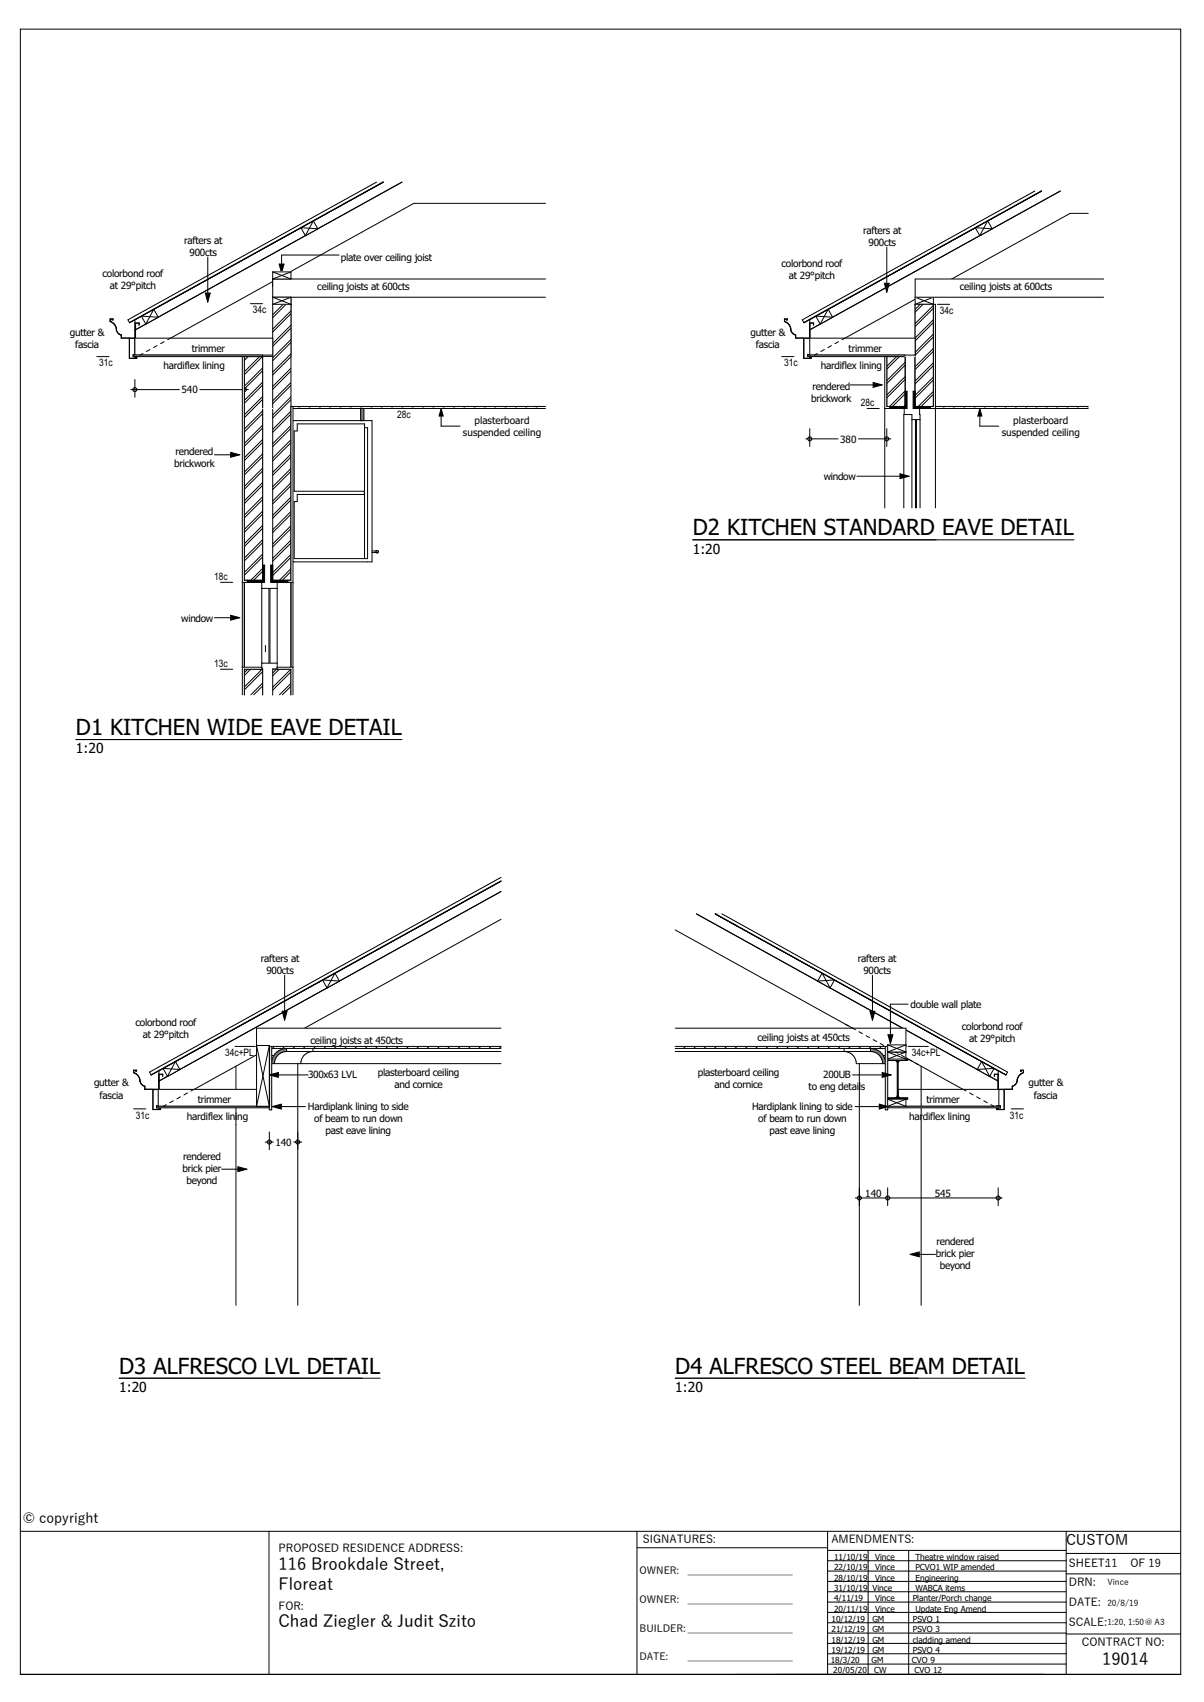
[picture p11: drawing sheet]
<svg xmlns="http://www.w3.org/2000/svg" width="297mm" height="420mm" viewBox="0 0 297 420" stroke-linecap="round" stroke-linejoin="round" font-family="sans-serif">
<defs><g id="words">
<g font-size="5.5">
<text x="170.9" y="132.1">D2 KITCHEN STANDARD EAVE DETAIL</text>
<text x="18.7" y="181.4">D1 KITCHEN WIDE EAVE DETAIL</text>
<text x="29.4" y="339">D3 ALFRESCO LVL DETAIL</text>
<text x="166.6" y="339">D4 ALFRESCO STEEL BEAM DETAIL</text>
</g>
<g font-size="4.1">
<text x="68.7" y="387.5">116 Brookdale Street,</text>
<text x="68.7" y="392.4">Floreat</text>
<text x="68.7" y="401.6">Chad Ziegler &amp; Judit Szito</text>
<text x="271.9" y="411">19014</text>
</g>
<text font-size="3.6" x="263" y="381.2">CUSTOM</text>
<g font-size="3.4">
<text x="170.9" y="136.6">1:20</text>
<text x="18.7" y="185.9">1:20</text>
<text x="29.4" y="343.5">1:20</text>
<text x="166.6" y="343.5">1:20</text>
<text x="5.6" y="375.8">© copyright</text>
</g>
<g font-size="2.7">
<text x="68.7" y="383">PROPOSED RESIDENCE ADDRESS:</text>
<text x="158.6" y="380.8">SIGNATURES:</text>
<text x="205.1" y="380.7">AMENDMENTS:</text>
<text x="263.7" y="386.8">SHEET:11</text>
<text x="278.9" y="386.8">OF 19</text>
<text x="263.7" y="391.3">DRN:</text>
<text x="68.7" y="397.2">FOR:</text>
<text x="263.7" y="401.2">SCALE:</text>
<text x="263.7" y="396.2">DATE:</text>
<text x="266.9" y="406.2">CONTRACT NO:</text>
</g>
<g font-size="2.5">
<text x="212.9" y="57.8">rafters at</text>
<text x="45.4" y="60.2">rafters at</text>
<text x="46.8" y="63.2">900cts</text>
<text x="84" y="64.4">plate over ceiling joist</text>
<text x="192.8" y="65.9">colorbond roof</text>
<text x="214.3" y="60.8">900cts</text>
<text x="25.3" y="68.3">colorbond roof</text>
<text x="27.1" y="71.3">at 29°pitch</text>
<text x="78.3" y="71.7">ceiling joists at 600cts</text>
<text x="194.6" y="68.9">at 29°pitch</text>
<text x="236.8" y="71.7">ceiling joists at 600cts</text>
<text x="62.3" y="77.3">34c</text>
<text x="231.8" y="77.5">34c</text>
<text x="17.2" y="82.9">gutter &amp;</text>
<text x="185.1" y="82.9">gutter &amp;</text>
<text x="18.5" y="85.8">fascia</text>
<text x="47.3" y="86.8">trimmer</text>
<text x="186.5" y="85.8">fascia</text>
<text x="209.3" y="86.8">trimmer</text>
<text x="24.5" y="90.4">31c</text>
<text x="40.3" y="90.9">hardiflex lining</text>
<text x="193.4" y="90.4">31c</text>
<text x="202.5" y="90.9">hardiflex lining</text>
<text x="44.7" y="97">540</text>
<text x="200.1" y="99.3">brickwork</text>
<text x="200.4" y="96.3">rendered</text>
<text x="212.3" y="100.2">28c</text>
<text x="98" y="103.2">28c</text>
<text x="114.2" y="107.6">suspended ceiling</text>
<text x="117.1" y="104.6">plasterboard</text>
<text x="247.1" y="107.6">suspended ceiling</text>
<text x="249.9" y="104.6">plasterboard</text>
<text x="43.3" y="112.2">rendered</text>
<text x="207.2" y="109.2">380</text>
<text x="43" y="115.2">brickwork</text>
<text x="203.2" y="118.5">window</text>
<text x="52.8" y="143.1">18c</text>
<text x="44.7" y="153.4">window</text>
<text x="52.8" y="164.5">13c</text>
<text x="64.4" y="237.5">rafters at</text>
<text x="211.6" y="237.5">rafters at</text>
<text x="65.7" y="240.4">900cts</text>
<text x="213" y="240.4">900cts</text>
<text x="224.6" y="248.6">double wall plate</text>
<text x="33.4" y="253.2">colorbond roof</text>
<text x="35.2" y="256.2">at 29°pitch</text>
<text x="76.6" y="257.7">ceiling joists at 450cts</text>
<text x="186.9" y="256.9">ceiling joists at 450cts</text>
<text x="237.3" y="254.1">colorbond roof</text>
<text x="239.1" y="257.1">at 29°pitch</text>
<text x="55.5" y="260.6">34c+PL</text>
<text x="224.9" y="260.6">34c+PL</text>
<text x="23.2" y="268.1">gutter &amp;</text>
<text x="76" y="266">300x63 LVL</text>
<text x="93.2" y="265.5">plasterboard ceiling</text>
<text x="97.3" y="268.4">and cornice</text>
<text x="172.1" y="265.5">plasterboard ceiling</text>
<text x="176.2" y="268.4">and cornice</text>
<text x="199.5" y="268.9">to eng details</text>
<text x="203.1" y="266">200UB</text>
<text x="253.7" y="268.1">gutter &amp;</text>
<text x="24.5" y="271.1">fascia</text>
<text x="48.8" y="272.2">trimmer</text>
<text x="76" y="273.9">Hardiplank lining to side</text>
<text x="185.5" y="273.9">Hardiplank lining to side</text>
<text x="228.5" y="272.2">trimmer</text>
<text x="255" y="271.1">fascia</text>
<text x="33.5" y="276">31c</text>
<text x="46.1" y="276.3">hardiflex lining</text>
<text x="77.5" y="276.9">of beam to run down</text>
<text x="80.3" y="279.9">past eave lining</text>
<text x="187.1" y="276.9">of beam to run down</text>
<text x="189.8" y="279.9">past eave lining</text>
<text x="224.2" y="276.3">hardiflex lining</text>
<text x="249.1" y="276">31c</text>
<text x="45.2" y="286.2">rendered</text>
<text x="67.9" y="282.7">140</text>
<text x="45" y="289.2">brick pier</text>
<text x="46" y="292.2">beyond</text>
<text x="213.4" y="295.3">140</text>
<text x="230.6" y="295.3">545</text>
<text x="230.9" y="310.2">brick pier</text>
<text x="231" y="307.2">rendered</text>
<text x="231.9" y="313.2">beyond</text>
<text x="157.8" y="388.3">OWNER:</text>
<text x="169.6" y="388.3">_____________________</text>
<text x="157.8" y="395.6">OWNER:</text>
<text x="169.6" y="395.6">_____________________</text>
<text x="157.8" y="402.6">BUILDER:_____________________</text>
<text x="157.8" y="409.7">DATE:</text>
<text x="169.6" y="409.7">_____________________</text>
</g>
<g font-size="2.1">
<text x="205.7" y="385">11/10/19</text>
<text x="205.7" y="387.5">22/10/19</text>
<text x="215.8" y="385">Vince</text>
<text x="215.8" y="387.5">Vince</text>
<text x="225.8" y="385">Theatre window raised</text>
<text x="225.8" y="387.5">PCVO1 WIP amended</text>
<text x="205.7" y="390.1">28/10/19</text>
<text x="205.7" y="392.6">31/10/19</text>
<text x="205.7" y="395.2">4/11/19</text>
<text x="215.2" y="392.6">Vince</text>
<text x="215.8" y="390.1">Vince</text>
<text x="215.8" y="395.2">Vince</text>
<text x="225.1" y="395.2">Planter/Porch change</text>
<text x="225.8" y="390.1">Engineering</text>
<text x="225.8" y="392.6">WABCA items</text>
<text x="273.2" y="391.2">Vince</text>
<text x="205.1" y="400.3">10/12/19</text>
<text x="205.7" y="397.7">20/11/19</text>
<text x="215.2" y="400.3">GM</text>
<text x="215.8" y="397.7">Vince</text>
<text x="225.1" y="400.3">PSVO 1</text>
<text x="225.8" y="397.7">Update Eng Amend</text>
<text x="273.2" y="396.3">20/8/19</text>
<text x="273.2" y="401">1:20, 1:50@ A3</text>
<text x="205.1" y="402.8">21/12/19</text>
<text x="205.1" y="405.4">18/12/19</text>
<text x="205.1" y="408">19/12/19</text>
<text x="215.2" y="402.8">GM</text>
<text x="215.2" y="405.4">GM</text>
<text x="215.2" y="408">GM</text>
<text x="225.1" y="402.8">PSVO 3</text>
<text x="225.1" y="405.4">cladding amend</text>
<text x="225.1" y="408">PSVO 4</text>
<text x="204.9" y="410.4">18/3/20</text>
<text x="205.6" y="412.9">20/05/20</text>
<text x="215" y="410.4">GM</text>
<text x="215.7" y="412.9">CW</text>
<text x="225" y="410.4">CVO 9</text>
<text x="225.6" y="412.9">CVO 12</text>
</g>
</g></defs>
<g fill="none" stroke="#000" stroke-width=".25">
<path d="M5 7.2h286.3v406h-286.3zM5 377.9h286.3M66.4 377.9v35.3M157.1 377.9v35.3M204.1 377.9v35.3M263 377.9v35.3M157.1 381.9h47M204.1 397.9h58.9M204.1 395.3h58.9M204.1 392.8h58.9M204.1 390.2h58.9M204.1 387.7h58.9"/>
<path d="M204.1 385.1h58.9M204.1 382.6h58.9M214.1 382.6v30.6M224.1 382.6v30.6M263 383.3h28.3M263 388.4h28.3M204.1 408.1h58.9M204.1 405.5h58.9M204.1 403h58.9M204.1 400.4h58.9M204.1 410.6h58.9M263 403.2h28.3"/>
</g>
<!-- layer: D1  WALLS-(external) -->
<g fill="#000">
<path d="M218.7 87.9h4.5v12.9h-4.5z" fill-rule="evenodd"/>
<path d="M225.7 87.9h4.5v12.9h-4.5z" fill-rule="evenodd"/>
</g>
<!-- layer: J1  ROOF-(cover) -->
<g fill="none" stroke="#fff" stroke-width=".25">
<path d="M250.9 59.9l-18.1 3.2M253.3 58.6l-18.1 3.2M255.8 57.2l-18.2 3.2M258.2 55.9l-18.2 3.2M260.6 54.5l-18.2 3.2M263 53.2l-18.1 3.2M266.3 47.1l-6.9 1.2M268.4 52.2l-2.3 .5M268.4 51.3l-21.1 3.8M268.4 50.4l-18.7 3.3M268.4 49.5l-16.3 2.9M268.4 48.6l-13.9 2.4"/>
<path d="M268.4 47.7l-11.4 2M214.7 80l-15 2.6M217.1 78.7l-17.4 3M219.5 77.3l-18.2 3.2M221.9 76l-18.1 3.2M224.3 74.6l-18.1 3.2M226.7 73.3l-18.1 3.2M229.2 72l-18.2 3.2M231.6 70.6l-18.2 3.2M234 69.3l-18.1 3.2M236.4 67.9l-18.1 3.2M238.8 66.6l-18.1 3.2"/>
<path d="M241.3 65.3l-18.2 3.2M243.7 63.9l-18.2 3.2M246.1 62.6l-18.2 3.2M248.5 61.2l-18.1 3.2M200.2 88l-.5 .1M202.6 86.7l-2.9 .5M205 85.4l-5.3 .9M207.4 84l-7.7 1.4M209.8 82.7l-10.1 1.8M212.2 81.3l-12.5 2.2"/>
</g>
<path d="M199.7 77.9l55.6-30.8h1.6l-57.2 31.7z" fill-rule="evenodd" fill="#000"/>
<path d="M199.7 79.7h1v.5l-.1-.5h-.8v3.8h-1.5v4.9h1.7v-.4h-.8v-.5h.9h-.9v.4h.9v.5h-1.9v-5h1.5z" fill-rule="evenodd" fill="#fff"/>
<path d="M198.3 85.4h-.1" fill="none" stroke="#000" stroke-width=".25"/>
<path d="M193.5 78.7h.7v.2h-.2l.2-.2h-.7v.6a2.62 2.62 0 0 1 1.7 2.5l.5 .6 .6 .3v.7h3.4v-3.7v3.7h-3.5v-.7a1.7 1.7 0 0 1-1.2-1.8l-.6-1-.9-.5z" fill-rule="evenodd" fill="#fff"/>
<path d="M194.5 80h.1" fill="none" stroke="#000" stroke-width=".25"/>
<path d="M199.2 87.6h.5v.3h-.5z" fill-rule="evenodd" fill="#fff"/>
<!-- layer: E1 CABINET-(benchtop) -->
<g fill="none" stroke="#808080" stroke-width=".25">
<path d="M230.5 100.3l-.3 .2M233 100.3l-.5 .5M235.6 100.3l-.5 .5M238.1 100.3l-.5 .5M240.7 100.3l-.5 .5M243.2 100.3l-.5 .5M245.8 100.3l-.5 .5M248.3 100.3l-.5 .5M250.9 100.3l-.5 .5M253.4 100.3l-.5 .5M255.9 100.3l-.5 .5M258.5 100.3l-.5 .5"/>
<path d="M261 100.3l-.5 .5M263.6 100.3l-.5 .5M266.1 100.3l-.5 .5M268.4 100.5l-.2 .3"/>
</g>
<!-- layer: D2  WALLS-(internal) -->
<path d="M225.7 75.1h4.5v12.8h-4.5z" fill-rule="evenodd" fill="#000"/>
<!-- layer: D1  WALLS-(external) -->
<g fill="#fff">
<path d="M224.9 102.3h2v1.2h-2z" fill-rule="evenodd"/>
<path d="M225.8 103.5h.3v21.8h-.3z" fill-rule="evenodd"/>
<path d="M223 100.8h3.8v1.5h-3.8z" fill-rule="evenodd"/>
</g>
<path d="M223.2 87.9v12.9h-4.5v-12.9h7v12.9h4.5v-12.9M223 100.8v1.5M224.9 103.5h.9v21.8M226.8 100.8l.1 24.5M226.9 103.5h-.8v21.8M222.9 125.3v-23h2v23" fill="none" stroke="#000" stroke-width=".25"/>
<!-- layer: J1  ROOF-(cover) -->
<path d="M256.9 47.1l-57.2 31.7M261.6 47.1l-61.9 34.3M268.4 52.7h-4.4l-64.3 35.6v-10.4" fill="none" stroke="#000" stroke-width=".25"/>
<path d="M193.5 78.7h.7l-.2 .2h.2v-.2h-.7v.7a2.59 2.59 0 0 1 1.7 2.4l.8 .8M193.5 79.3a2.28 2.28 0 0 1 1.6 2.2M200.6 79.7h-.8v3.8h-1.5v4.9h1.7v-.4h-.8v-.5l1 .1M195.4 82l.6 .6M196 82.6l.2 .1M196.2 82.7v.7h2v5h1.9v-.5h-.4v-.3M196.2 82.7h.1M200.6 80.2h.1M200.7 80.2v-.5h-1v3.7h-3.4v-.7l-.3-.1" fill="none" stroke="#000" stroke-width=".25"/>
<!-- layer: E1 CABINET-(benchtop) -->
<path d="M268.4 100.3h-38.2v.5h38.2" fill="none" stroke="#000" stroke-width=".25"/>
<!-- layer: D2  WALLS-(internal) -->
<path d="M225.7 87.9v-12.8h4.5v12.8" fill="none" stroke="#000" stroke-width=".25"/>
<!-- layer: K1  TEXT-(notes) -->
<path d="M213.9 100.8h3" fill="none" stroke="#000" stroke-width=".25"/>
<path d="M225.7 73.3h4.5v1.8h-4.5z" fill-rule="evenodd" fill="#fff"/>
<path d="M225.7 73.3v1.8M225.7 75.1h4.5M225.7 73.3h4.5M225.7 73.3l4.5 1.8M230.2 73.3v1.8M230.2 73.3l-4.5 1.8" fill="none" stroke="#000" stroke-width=".25"/>
<path d="M201.2 78l3.1-1.7 1.1 2-3.1 1.7z" fill-rule="evenodd" fill="#fff"/>
<path d="M201.2 78l1.1 2M201.2 78l4.2 .3M204.3 76.3l1.1 2M204.3 76.3l-3.1 1.7M204.3 76.3l-2 3.7M205.4 78.3l-3.1 1.7" fill="none" stroke="#000" stroke-width=".25"/>
<path d="M240.6 56.2l3.1-1.7 1 2-3 1.7z" fill-rule="evenodd" fill="#fff"/>
<path d="M240.6 56.2l1.1 2M240.6 56.2l4.1 .3M243.7 54.5l1 2M243.7 54.5l-3.1 1.7M243.7 54.5l-2 3.7M244.7 56.5l-3 1.7M231.2 75.1h3M192.9 88h3" fill="none" stroke="#000" stroke-width=".25"/>
<path d="M225.7 68.8h46.5v4.5h-46.5z" fill-rule="evenodd" fill="#fff"/>
<path d="M272.2 68.8h-46.5v4.5h46.5" fill="none" stroke="#000" stroke-width=".25"/>
<path d="M218.7 88h4.5v12.8h-4.5z" fill-rule="evenodd" fill="#fff"/>
<path d="M218.7 88h4.5v12.8h-4.5zM221.2 88l-2.5 2.4M221.9 88l-3.2 3.1M223.2 97.2l-3.5 3.6M223.2 93.7l-4.5 4.5M223.2 90.1l-4.5 4.5M223.2 96.5l-4.2 4.3M223.2 93l-4.5 4.5M223.2 89.4l-4.5 4.5M223.2 100.7v.1M223.2 100l-.7 .8" fill="none" stroke="#000" stroke-width=".25"/>
<path d="M225.7 75.1h4.5v25.7h-4.5z" fill-rule="evenodd" fill="#fff"/>
<g fill="none" stroke="#000" stroke-width=".25">
<path d="M225.7 75.1h4.5v25.7h-4.5zM227 75.1l-1.3 1.2M227.7 75.1l-2 1.9M230.2 79.6l-4.5 4.5M230.2 76.1l-4.5 4.5M230.2 78.9l-4.5 4.5M230.2 75.4l-4.5 4.5M230.2 97.3l-3.5 3.5M230.2 93.7l-4.5 4.5M230.2 90.2l-4.5 4.5M230.2 86.7l-4.5 4.5M230.2 83.1l-4.5 4.5"/>
<path d="M230.2 96.6l-4.2 4.2M230.2 93l-4.5 4.5M230.2 89.5l-4.5 4.5M230.2 86l-4.5 4.5M230.2 82.4l-4.5 4.5M230.2 100.1l-.6 .7"/>
</g>
<path d="M199.7 83.4h26v4.2h-26z" fill-rule="evenodd" fill="#fff"/>
<path d="M199.7 87.6h26v-4.2h-26v4.6h23.5v-.4" fill="none" stroke="#000" stroke-width=".25"/>
<path d="M199.7 87.8h23.5" fill="none" stroke="#e2e2e2" stroke-width=".38"/>
<path d="M197.9 78.9l57.4-31.8h1.6l-58.6 32.5z" fill-rule="evenodd" fill="#fff"/>
<g fill="none" stroke="#000" stroke-width=".25">
<path d="M255.3 47.1l-57.4 31.8 .4 .7 58.6-32.5M218.2 69.9h1.2l-.6 2.2zM218.8 61v8.9M201.6 87.2l-.7 .4M203.4 86.3l-.9 .4M205.1 85.3l-.9 .5M206.9 84.3l-.9 .5M208.4 83.4l-.7 .4M209.8 95h5.6M215.4 94.4l2.2 .6-2.2 .6zM211.4 117.5h10.6M218.2 100.8v24.5"/>
<path d="M222 116.9l2.2 .6-2.2 .6zM230.7 100.8v24.5M241.7 102.7v2.5h4.7M241.7 100.8l.5 1.9h-1z"/>
</g>
<path d="M256.9 47.1l-58.6 32.5" fill="none" stroke="#000" stroke-width=".3"/>
<path d="M223.2 87.9h2.5M223.2 100.8h2.5" fill="none" stroke="#fff" stroke-width=".25"/>
<path d="M218.2 69.9h1.2l-.6 2.2zM215.4 94.4l2.2 .6-2.2 .6zM222 116.9l2.2 .6-2.2 .6zM241.7 100.8l.5 1.9h-1z" fill="#000"/>
<path d="M218.2 88h.5v12.3h.8v.5h-1.3z" fill-rule="evenodd" fill="#fff"/>
<path d="M218.2 88h.5v12.3h4.5v-3.8h.5v4.3h-5.5zM225.2 96.5h.5v3.8h3.8v.5h-4.3zM219.5 100.3v.5" fill="none" stroke="#000" stroke-width=".25"/>
<g fill="#000">
<path d="M223.2 96.5h.5v4.3h-4.2v-.5h3.7z" fill-rule="evenodd"/>
<path d="M225.2 96.5h.5v3.8h3.8v.5h-4.3z" fill-rule="evenodd"/>
</g>
<path d="M230.2 75.1h.5v25.7h-1.2v-.5h.7z" fill-rule="evenodd" fill="#fff"/>
<g fill="none" stroke="#000" stroke-width=".25">
<path d="M230.2 75.1h.5v25.7h-1.2v-.5h.7zM198.7 108.3h8M199.7 105.8v4.4M211.8 108.3h7.9M218.7 105.8v4.4"/>
<circle cx="199.7" cy="108.3" r=".5"/>
<circle cx="218.7" cy="108.3" r=".5"/>
</g>
<!-- layer: J1  ROOF-(cover) -->
<g fill="none" stroke="#fff" stroke-width=".25">
<path d="M102 238.8l-18.2 3.2M104.4 237.5l-18.1 3.2M106.8 236.2l-18.1 3.2M109.2 234.8l-18.1 3.2M111.7 233.5l-18.2 3.2M114.1 232.1l-18.2 3.2M116.5 230.8l-18.2 3.2M118.9 229.5l-18.1 3.2M121.3 228.1l-18.1 3.2M123.6 226.8l-18 3.2M123.6 225.9l-15.6 2.7M123.6 225l-13.2 2.3"/>
<path d="M123.6 224.1l-10.7 1.9M123.6 223.1l-8.3 1.5M123.6 222.2l-5.9 1.1M123.6 221.3l-3.5 .6M123.6 220.4l-1.1 .2M65.7 258.9l-18.1 3.2M68.1 257.6l-18.1 3.2M70.6 256.3l-18.2 3.2M73 254.9l-18.2 3.2M75.4 253.6l-18.2 3.2M77.8 252.2l-18.1 3.2M80.2 250.9l-18.1 3.2"/>
<path d="M82.6 249.6l-18.1 3.2M85.1 248.2l-18.2 3.2M87.5 246.9l-18.2 3.2M89.9 245.5l-18.1 3.2M92.3 244.2l-18.1 3.2M94.7 242.9l-18.1 3.2M97.2 241.5l-18.2 3.2M99.6 240.2l-18.2 3.2M41.5 272.3l-2.3 .5M44 271l-4.8 .8M46.4 269.7l-7.2 1.2M48.8 268.3l-9.6 1.7"/>
<path d="M51.2 267l-12 2.1M53.6 265.6l-14.4 2.6M56.1 264.3l-16.9 3M58.5 263l-18.2 3.2M60.9 261.6l-18.2 3.2M63.3 260.3l-18.1 3.2"/>
</g>
<path d="M39.2 263.3l84.4-46.8v.9l-84.4 46.8z" fill-rule="evenodd" fill="#000"/>
<path d="M39.2 265.1h1v.5l-.1-.5h-.8v3.8h-1.5v4.9h1.7v-.4h-.8v-.5h.9h-.9v.4h.9v.5h-1.9v-5h1.5z" fill-rule="evenodd" fill="#fff"/>
<path d="M39.3 266.4l-.1 .1M40.2 265.5l-.1 .1" fill="none" stroke="#000" stroke-width=".25"/>
<path d="M33 264.1h.7v.2h-.2l.2-.2h-.7v.6a2.62 2.62 0 0 1 1.7 2.5l.5 .6 .6 .2v.8h3.4v-3.7v3.7h-3.5v-.7a1.7 1.7 0 0 1-1.3-1.8l-.5-1-.9-.6z" fill-rule="evenodd" fill="#fff"/>
<path d="M36.9 268.8h-.1M39.2 266.5h.1" fill="none" stroke="#000" stroke-width=".25"/>
<path d="M38.7 273h.5v.3h-.5z" fill-rule="evenodd" fill="#fff"/>
<g fill="none" stroke="#000" stroke-width=".25">
<path d="M67.7 258.2l-.5 .5M70.2 258.2l-.5 .5M72.8 258.2l-.5 .5M75.3 258.2l-.5 .5M77.9 258.2l-.5 .5M80.4 258.2l-.5 .5M82.9 258.2l-.5 .5M85.5 258.2l-.5 .5M88 258.2l-.5 .5M90.6 258.2l-.5 .5M93.1 258.2l-.5 .5M95.7 258.2l-.5 .5"/>
<path d="M98.2 258.2l-.5 .5M100.8 258.2l-.5 .5M103.3 258.2l-.5 .5M105.9 258.2l-.5 .5M108.4 258.2l-.5 .5M110.9 258.2l-.5 .5M113.5 258.2l-.5 .5M116 258.2l-.5 .5M118.6 258.2l-.5 .5M121.1 258.2l-.5 .5M123.6 258.3l-.4 .4"/>
</g>
<path d="M67.8 260.1a3.7 3.7 0 0 1 2.9-1.4v.8a3 3 0 0 0-3 3h-.7a3.8 3.8 0 0 1 .8-2.4z" fill-rule="evenodd" fill="#7f7f7f"/>
<!-- layer: I1  BEAMS -->
<g fill="none" stroke="#000" stroke-width=".25">
<path d="M63.3 258h3.1v15h-3.1zM65.9 258l-2.6 .5M66.4 259.7l-3.1 .6M66.4 258.8l-3.1 .6M66.4 272.5l-2.7 .5M66.4 271.6l-3.1 .6M66.4 270.7l-3.1 .5M66.4 269.8l-3.1 .5M66.4 268.9l-3.1 .5M66.4 267.9l-3.1 .6M66.4 267l-3.1 .6M66.4 266.1l-3.1 .6"/>
<path d="M66.4 265.2l-3.1 .6M66.4 264.3l-3.1 .5M66.4 263.4l-3.1 .5M66.4 262.5l-3.1 .5M66.4 261.6l-3.1 .5M66.4 260.6l-3.1 .6"/>
</g>
<!-- layer: D1  WALLS-(external) -->
<path d="M58.2 263.1v59M62.9 260.5h.4M66.4 260.5h1.1M73.5 262.5v59.6" fill="none" stroke="#000" stroke-width=".25"/>
<!-- layer: J1  ROOF-(cover) -->
<path d="M123.6 217.4l-84.4 46.8M123.6 226.9l-84.4 46.7v-10.3M123.6 220l-84.4 46.8" fill="none" stroke="#000" stroke-width=".25"/>
<path d="M33.7 264.1h-.7v.6l.9 .6 .5 .6M33.7 264.3h-.2h.2v-.2h-.7v.6l.9 .6 .4 .6M34.4 265.9l.1 .4M34.4 266.3l.1 .2M34.5 266.3l.3 1.1M34.5 266.6l.3 .8M34.8 267.4l.9 .7M34.8 267.4l1 .6v.8h3.4v-3.7h1v.5l-.1-.5h-.8v3.8h-1.5v4.9h1.7M35.7 268.1v.7h2v5h1.9v-.5h-.4v-.3M35.7 268.1h.1M39.7 273l-1-.1v.5h.8" fill="none" stroke="#000" stroke-width=".25"/>
<path d="M70.7 259.5v-.8a3.7 3.7 0 0 0-3.7 3.8h56.6M70.7 259.5h52.9M70.7 259.5a3 3 0 0 0-3 3M77.2 258.7v.8a3 3 0 0 0-3 3M123.6 258.2h-56.6v.5h56.6" fill="none" stroke="#000" stroke-width=".25"/>
<!-- layer: K1  TEXT-(notes) -->
<path d="M40.2 263.6l3.1-1.7 1.1 2-3.1 1.7z" fill-rule="evenodd" fill="#fff"/>
<path d="M40.2 263.6l1.1 2M40.2 263.6l4.2 .3M43.3 261.9l1.1 2M43.3 261.9l-3.1 1.7M43.3 261.9l-2 3.7M44.4 263.9l-3.1 1.7" fill="none" stroke="#000" stroke-width=".25"/>
<path d="M79.6 241.8l3-1.7 1.1 2-3 1.7z" fill-rule="evenodd" fill="#fff"/>
<path d="M58 258.2h5M79.6 241.8l1.1 2M79.6 241.8l4.1 .3M82.6 240.1l1.1 2M82.6 240.1l-3 1.7M82.6 240.1l-1.9 3.7M83.7 242.1l-3 1.7M33 273.6h3" fill="none" stroke="#000" stroke-width=".25"/>
<path d="M36.9 264.6l86.7-48.1v.9l-86.3 47.9z" fill-rule="evenodd" fill="#fff"/>
<path d="M123.6 216.5l-86.7 48.1 .4 .7 86.3-47.9" fill="none" stroke="#000" stroke-width=".25"/>
<path d="M39 268.8h26.3v4.2h-26.3z" fill-rule="evenodd" fill="#fff"/>
<path d="M38.7 273h27.7v.4h-27.7zM39 273v-4.2h26.3v4.2" fill="none" stroke="#000" stroke-width=".25"/>
<path d="M38.7 273.2h27.7" fill="none" stroke="#e2e2e2" stroke-width=".38"/>
<path d="M66.4 258h.6v15.9h-.6z" fill-rule="evenodd" fill="#e2e2e2"/>
<path d="M66.4 258h.6v15.9h-.6z" fill="none" stroke="#000" stroke-width=".25"/>
<path d="M63.3 253.7h60.3v4.5h-60.3z" fill-rule="evenodd" fill="#fff"/>
<g fill="none" stroke="#000" stroke-width=".25">
<path d="M69.6 249.5h1.2l-.6 2.3zM70.2 240.7v8.8M123.6 253.7h-60.3v4.5h60.3M41 272.6l-.7 .4M42.8 271.6l-.9 .5M44.5 270.7l-.9 .5M46.3 269.7l-.9 .5M47.8 268.8l-.7 .4M66.4 265.3l2.3-.6v1.2zM66.4 279.3v4.4M67.2 273.1l2.2-.6v1.2zM68.7 265.3h7.3"/>
<path d="M69.4 273.1h5.9M73.5 279.3v4.4M54.7 288.5h4M58.7 287.9l2.2 .6-2.2 .6zM65.4 281.8h2M72.5 281.8h2"/>
<circle cx="66.4" cy="281.8" r=".5"/>
<circle cx="73.5" cy="281.8" r=".5"/>
</g>
<path d="M123.6 217.4l-86.3 47.9" fill="none" stroke="#000" stroke-width=".3"/>
<path d="M69.6 249.5h1.2l-.6 2.3zM66.4 265.3l2.3-.6v1.2zM67.2 273.1l2.2-.6v1.2zM58.7 287.9l2.2 .6-2.2 .6z" fill="#000"/>
<path d="M63.3 258h3.1v15h-3.1z" fill-rule="evenodd" fill="#fff"/>
<path d="M63.3 258v15M63.3 258h3.1M63.3 258l3.1 15M66.4 258v15M66.4 258l-3.1 15M63.3 273h3.1" fill="none" stroke="#000" stroke-width=".25"/>
<!-- layer: J1  ROOF-(cover) -->
<g fill="none" stroke="#fff" stroke-width=".25">
<path d="M167.2 225.5l-.6 .1M172 225.6l-5.4 1M173.2 226.3l-6.6 1.2M174.5 227l-7.9 1.4M175.7 227.7l-9.1 1.6M177 228.4l-9.4 1.6M178.2 229.1l-9.4 1.6M179.5 229.8l-9.4 1.6M180.7 230.5l-9.4 1.6M182 231.2l-9.4 1.6M183.2 231.8l-9.4 1.7M184.5 232.5l-9.4 1.7"/>
<path d="M185.7 233.2l-9.4 1.7M187 233.9l-9.4 1.7M188.2 234.6l-9.4 1.7M189.5 235.3l-9.4 1.7M190.7 236l-9.4 1.7M192 236.7l-9.4 1.7M193.2 237.4l-9.4 1.6M194.5 238.1l-9.4 1.6M195.7 238.8l-9.4 1.6M197 239.5l-9.4 1.6M198.2 240.2l-9.4 1.6M199.5 240.9l-9.4 1.6"/>
<path d="M200.7 241.6l-9.4 1.6M202 242.2l-9.4 1.7M203.2 242.9l-9.4 1.7M204.5 243.6l-9.4 1.7M205.7 244.3l-9.4 1.7M207 245l-9.4 1.7M208.2 245.7l-9.4 1.7M209.5 246.4l-9.4 1.7M210.7 247.1l-9.4 1.7M212 247.8l-9.4 1.6M213.2 248.5l-9.4 1.6M214.5 249.2l-9.4 1.6"/>
<path d="M215.7 249.9l-9.4 1.6M217 250.6l-9.4 1.6M218.2 251.3l-9.4 1.6M219.5 252l-9.4 1.6M220.7 252.6l-9.4 1.7M222 253.3l-9.4 1.7M223.2 254l-9.4 1.7M224.5 254.7l-9.4 1.7M225.7 255.4l-9.4 1.7M227 256.1l-9.4 1.7M228.2 256.8l-9.4 1.7M229.5 257.5l-9.4 1.7"/>
<path d="M230.7 258.2l-9.3 1.6M232 258.9l-9.4 1.6M233.2 259.6l-9.3 1.6M234.5 260.3l-9.4 1.6M235.7 261l-9.3 1.6M237 261.7l-9.4 1.6M238.2 262.4l-9.3 1.6M239.5 263l-9.4 1.7M240.7 263.7l-9.3 1.7M242 264.4l-9.4 1.7M243.2 265.1l-9.3 1.7M244.5 265.8l-9.4 1.7"/>
<path d="M245.7 266.5l-9.3 1.7M246.2 272.8l-1.1 .2M246.2 271.9l-2.3 .4M246.2 271l-3.6 .6M246.2 270.1l-4.8 .8M246.2 269.2l-6.1 1M246.2 268.3l-7.3 1.3M246.2 267.3l-8.6 1.6"/>
</g>
<path d="M176.4 225.5h1.7l68.1 37.8v.9z" fill-rule="evenodd" fill="#000"/>
<path d="M166.6 229.5l79.6 44.1v-10.3M171.8 225.5l74.4 41.3M176.4 225.5l69.8 38.7" fill="none" stroke="#000" stroke-width=".25"/>
<!-- layer: K1  TEXT-(notes) -->
<path d="M221.6 268.8h24.8v4.2h-24.8z" fill-rule="evenodd" fill="#fff"/>
<path d="M221.6 268.8h24.8v4.2h-24.8z" fill="none" stroke="#000" stroke-width=".25"/>
<path d="M245.3 265.1h.9v3.7h1.5v5h-1.8v-.5h.8v-.4h-.8h.9v.5h-.9v.4h1.8v-4.9h-1.5v-3.8h-.9v.5z" fill-rule="evenodd" fill="#fff"/>
<path d="M246.2 267.5h.1" fill="none" stroke="#000" stroke-width=".25"/>
<path d="M246.2 265.1l.1 3.7h3.4v-.8a1.65 1.65 0 0 0 1.2-1.7l.6-1 .9-.6v-.6h-.6l.2 .2h-.3v-.2h.8v.6a2.58 2.58 0 0 0-1.7 2.5l-.5 .6-.6 .3v.7h-3.5z" fill-rule="evenodd" fill="#fff"/>
<path d="M246.3 267.4l-.1 .1" fill="none" stroke="#000" stroke-width=".25"/>
<g fill="none" stroke="#000" stroke-width=".25">
<path d="M169.1 258.2l-.5 .5M171.6 258.2l-.5 .5M174.2 258.2l-.5 .5M176.7 258.2l-.5 .5M179.3 258.2l-.5 .5M181.8 258.2l-.5 .5M184.3 258.2l-.5 .5M186.9 258.2l-.5 .5M189.4 258.2l-.5 .5M192 258.2l-.5 .5M194.5 258.2l-.5 .5M197.1 258.2l-.5 .5"/>
<path d="M199.6 258.2l-.5 .5M202.2 258.2l-.5 .5M204.7 258.2l-.5 .5M207.3 258.2l-.5 .5M209.8 258.2l-.5 .5M212.3 258.2l-.5 .5M214.9 258.2l-.5 .5M217.4 258.2l-.5 .5"/>
</g>
<path d="M214.7 258.7a3.7 3.7 0 0 1 3.8 3.8h-.8a3 3 0 0 0-3-3z" fill-rule="evenodd" fill="#7f7f7f"/>
<!-- layer: I1  BEAMS -->
<path d="M219 261.3h4.9v.4h-1.8l-.4 .2-.1 .3v8.1l.1 .4 .4 .2h1.8v.3h-4.9v-.3h1.8l.4-.2 .1-.4v-8.1l-.1-.3-.4-.2h-1.8z" fill-rule="evenodd" fill="#000"/>
<!-- layer: D1  WALLS-(external) -->
<path d="M212 262.5v59.6M217.9 260.5h4.6M227.2 263.1v59" fill="none" stroke="#000" stroke-width=".25"/>
<path d="M249.7 268v.8h-2v5h-1.8v-.5h.8v-.4h-.8h.9v.5h-.9v.4h1.8v-4.9h-1.5v-3.8h-.9v.5v-.5h1v3.7h3.4M250 268l-.3 .1M250.9 266.9l-.3 .5-.6 .5M250.9 266.9l-.4 .7-.5 .4M251.7 264.1h.8v.6l-.4 .1 .3-.1v-.6h-.6l.2 .2h-.3zM252.1 264.8a2.31 2.31 0 0 0-1.2 2.1M252.2 264.8a2.27 2.27 0 0 0-1.3 2.1" fill="none" stroke="#000" stroke-width=".25"/>
<path d="M166.6 258.2h51.9v.5h-51.9M166.6 259.5h48.1M208.2 258.7v.8a3 3 0 0 1 3 3h7.3a3.7 3.7 0 0 0-3.8-3.8v.8M214.7 259.5a3 3 0 0 1 3 3" fill="none" stroke="#000" stroke-width=".25"/>
<!-- layer: I1  BEAMS -->
<path d="M219 261.3h4.9v.4h-1.8l-.4 .2-.1 .3v8.1l.1 .4 .4 .2h1.8v.3h-4.9v-.3h1.8l.4-.2 .1-.4v-8.1l-.1-.3-.4-.2h-1.8z" fill="none" stroke="#000" stroke-width=".25"/>
<!-- layer: K1  TEXT-(notes) -->
<path d="M242.2 261.9l3 1.7-1.1 2-3-1.7z" fill-rule="evenodd" fill="#fff"/>
<path d="M241.1 263.9l3 1.7M242.2 261.9l-1.1 2M242.2 261.9l3 1.7M242.2 261.9l1.9 3.7M245.2 263.6l-1.1 2M245.2 263.6l-4.1 .3" fill="none" stroke="#000" stroke-width=".25"/>
<path d="M202.8 240.1l3.1 1.7-1.1 2-3.1-1.7z" fill-rule="evenodd" fill="#fff"/>
<path d="M201.7 242.1l3.1 1.7M202.8 240.1l-1.1 2M202.8 240.1l3.1 1.7M202.8 240.1l2 3.7M205.9 241.8l-1.1 2M205.9 241.8l-4.2 .3M224 258.2h5M249.5 273.6h3" fill="none" stroke="#000" stroke-width=".25"/>
<path d="M219 259.6h4.5v1.7h-4.5z" fill-rule="evenodd" fill="#fff"/>
<path d="M219 259.6v1.7M219 259.6h4.5M219 259.6l4.5 1.7M223.5 259.6v1.7M223.5 259.6l-4.5 1.7M219 261.3h4.5" fill="none" stroke="#000" stroke-width=".25"/>
<path d="M176.4 225.5h1.7l70.4 39.1-.4 .7z" fill-rule="evenodd" fill="#fff"/>
<path d="M176.4 225.5l71.7 39.8 .4-.7-70.4-39.1M219 273h27.8v.4h-27.8z" fill="none" stroke="#000" stroke-width=".25"/>
<path d="M219 273.2h27.8" fill="none" stroke="#e2e2e2" stroke-width=".38"/>
<path d="M218.4 258h.6v15.9h-.6z" fill-rule="evenodd" fill="#e2e2e2"/>
<path d="M218.4 258h.6v15.9h-.6z" fill="none" stroke="#000" stroke-width=".25"/>
<path d="M166.6 253.7h56.9v4.5h-56.9z" fill-rule="evenodd" fill="#fff"/>
<g fill="none" stroke="#000" stroke-width=".25">
<path d="M166.6 253.7h56.9v4.5h-56.9M208.6 252.8l.7 .3M210.1 253.6l.9 .5M211.9 254.6l.9 .5M213.6 255.6l.9 .5M214.6 249.5h1.2l-.6 2.3zM215.2 240.7v8.8M215.4 256.5l.9 .5M217.1 257.5l.9 .5M218.9 258.5l.9 .5M219 255.3h1.2l-.6 2.3zM220.6 259.5l.9 .4"/>
<path d="M224 247.8h-4.4v7.5M210.3 265.3h7.3M211 273.1h5.9M216.9 272.5l2.2 .6-2.2 .6zM217.6 264.7l2.3 .6-2.3 .6zM222.4 260.4l.9 .5M224.1 261.4l.9 .5M225.9 262.4l.7 .3M237.6 268.8l.7 .4M239.2 269.7l.9 .5M240.9 270.7l.9 .5M242.7 271.6l.8 .5"/>
<path d="M244.4 272.6l.7 .4M211 295.6h36.2M212 293.1v4.4M219 293.1v4.4M246.2 293.1v4.4M224.5 309.5l2.2-.6v1.2zM226.7 309.5h4.1"/>
<circle cx="212" cy="295.6" r=".5"/>
<circle cx="219" cy="295.6" r=".5"/>
<circle cx="246.2" cy="295.6" r=".5"/>
</g>
<path d="M176.4 225.5l71.7 39.8" fill="none" stroke="#000" stroke-width=".3"/>
<path d="M214.6 249.5h1.2l-.6 2.3zM219 255.3h1.2l-.6 2.3zM216.9 272.5l2.2 .6-2.2 .6zM217.6 264.7l2.3 .6-2.3 .6zM224.5 309.5l2.2-.6v1.2z" fill="#000"/>
<path d="M219 257.8h4.5v1.8h-4.5z" fill-rule="evenodd" fill="#fff"/>
<path d="M219 257.8v1.8M219 259.6h4.5M219 257.8h4.5M219 257.8l4.5 1.8M223.5 257.8v1.8M223.5 257.8l-4.5 1.8" fill="none" stroke="#000" stroke-width=".25"/>
<path d="M219 271.2h4.5v1.8h-4.5z" fill-rule="evenodd" fill="#fff"/>
<path d="M219 271.2v1.8M219 273h4.5M219 271.2h4.5M219 271.2l4.5 1.8M223.5 271.2v1.8M223.5 271.2l-4.5 1.8" fill="none" stroke="#000" stroke-width=".25"/>
<!-- layer: D1  WALLS-(external) -->
<g fill="#000">
<path d="M60.3 87.9h4.5v55.8h-4.5z" fill-rule="evenodd"/>
<path d="M67.3 87.9h4.5v55.8h-4.5z" fill-rule="evenodd"/>
<path d="M60.3 165.1h4.5v6.4h-4.5z" fill-rule="evenodd"/>
<path d="M67.3 165.1h4.5v6.4h-4.5z" fill-rule="evenodd"/>
</g>
<g fill="#fff">
<path d="M66.3 145.2h.3v18.4h-.3z" fill-rule="evenodd"/>
<path d="M64.6 143.7h3.8v1.5h-3.8z" fill-rule="evenodd"/>
<path d="M64.6 163.6h3.8v1.5h-3.8z" fill-rule="evenodd"/>
</g>
<!-- layer: J1  ROOF-(cover) -->
<g fill="none" stroke="#fff" stroke-width=".25">
<path d="M85.8 59.2l-18.1 3.2M88.2 57.9l-18.1 3.2M90.7 56.5l-18.2 3.2M93.1 55.2l-18.2 3.2M95.5 53.8l-18.1 3.2M97.9 52.5l-18.1 3.2M99.3 44.9l-.2 .1M100.3 51.2l-18.1 3.2M104.4 44.9l-7.7 1.4M109.6 44.9l-15.3 2.8M114.8 44.9l-22.9 4.1M120 44.9l-30.6 5.4"/>
<path d="M125.2 44.9l-38.2 6.8M130.4 44.9l-45.8 8.1M134.6 46.9l-18.4 3.3M134.6 45.1l-28.8 5.1M134.6 49.7l-2.9 .5M134.6 48.8l-8 1.4M134.6 47.9l-13.2 2.3M134.6 46l-23.6 4.2M49.6 79.3l-16.3 2.9M52 78l-18.2 3.2M54.4 76.6l-18.2 3.2M56.8 75.3l-18.1 3.2"/>
<path d="M59.2 73.9l-18.1 3.2M61.7 72.6l-18.2 3.2M64.1 71.3l-18.2 3.2M66.5 69.9l-18.2 3.2M68.9 68.6l-18.1 3.2M71.3 67.2l-18.1 3.2M73.7 65.9l-18.1 3.2M76.2 64.6l-18.2 3.2M78.6 63.2l-18.2 3.2M81 61.9l-18.2 3.2M83.4 60.5l-18.1 3.2M35.1 87.3l-1.8 .4"/>
<path d="M37.5 86l-4.2 .7M39.9 84.7l-6.6 1.1M42.3 83.3l-9 1.6M44.7 82l-11.4 2M47.1 80.6l-13.8 2.5"/>
</g>
<path d="M33.3 78l59.6-33.1h1.6l-61.2 34z" fill-rule="evenodd" fill="#000"/>
<path d="M32.9 87.6h.5v.3h-.5z" fill-rule="evenodd" fill="#fff"/>
<path d="M33.3 87.6l-.3 .3" fill="none" stroke="#000" stroke-width=".25"/>
<path d="M33.4 79.7h.9v.5v-.5h-.9v3.8h-1.5v4.9h1.8v-.4h-.9v-.5h.9h-.8v.4h.8v.5h-1.8v-5h1.5z" fill-rule="evenodd" fill="#fff"/>
<path d="M32.5 88.4h.1M33 87.9l-.1 .1M33.4 87.5h.1" fill="none" stroke="#000" stroke-width=".25"/>
<path d="M27.1 78.7h.8v.2h-.3l.2-.2h-.6v.6a2.62 2.62 0 0 1 1.7 2.5l.5 .6 .5 .3v.7h3.4l.1-3.7v3.7h-3.5v-.7a1.7 1.7 0 0 1-1.3-1.8l-.5-1-1-.5z" fill-rule="evenodd" fill="#fff"/>
<path d="M29.3 82.4h.1" fill="none" stroke="#000" stroke-width=".25"/>
<!-- layer: E1 CABINET-(benchtop) -->
<g fill="#fff">
<path d="M71.8 103.8h.8v34.8h-.8z" fill-rule="evenodd"/>
<path d="M72.6 137.8h18.1v.8h-18.1z" fill-rule="evenodd"/>
<path d="M72.6 122h.7v1.8h-.7z" fill-rule="evenodd"/>
<path d="M72.6 103.8h18.1v.8h-18.1z" fill-rule="evenodd"/>
<path d="M72.6 121.2h17.3v.8h-17.3z" fill-rule="evenodd"/>
<path d="M89.9 104.6h.8v.9h-.8z" fill-rule="evenodd"/>
<path d="M72.6 104.6h.7v1.7h-.7z" fill-rule="evenodd"/>
<path d="M90.7 103.8h1.1v34.8h-1.1z" fill-rule="evenodd"/>
</g>
<path d="M89 100.8h.8v3h-.8z" fill-rule="evenodd" fill="#7f7f7f"/>
<g fill="none" stroke="#808080" stroke-width=".25">
<path d="M74.1 100.3l-.5 .5M76.6 100.3l-.5 .5M79.2 100.3l-.5 .5M81.7 100.3l-.5 .5M84.2 100.3l-.5 .5M86.8 100.3l-.5 .5M89.3 100.3l-.5 .5M91.9 100.3l-.5 .5M94.4 100.3l-.5 .5M97 100.3l-.5 .5M99.5 100.3l-.5 .5M102.1 100.3l-.5 .5"/>
<path d="M104.6 100.3l-.5 .5M107.2 100.3l-.5 .5M109.7 100.3l-.5 .5M112.3 100.3l-.5 .5M114.8 100.3l-.5 .5M117.3 100.3l-.5 .5M119.9 100.3l-.5 .5M122.4 100.3l-.5 .5M125 100.3l-.5 .5M127.5 100.3l-.5 .5M130.1 100.3l-.5 .5M132.6 100.3l-.5 .5"/>
</g>
<!-- layer: D2  WALLS-(internal) -->
<path d="M67.3 75.1h4.5v25.7h-4.5z" fill-rule="evenodd" fill="#000"/>
<!-- layer: D1  WALLS-(external) -->
<path d="M64.8 87.9v55.8h-4.5M67.3 87.9v55.8h4.5M71.8 87.9h-11.5v83.6M71.8 100.8v70.7M64.6 143.7v21.4M64.6 145.2h1.7v18.4h-1.7M65.5 159.3v1.6M68.4 143.7v21.4M68.4 145.2h-1.8v18.4h1.8M60.3 165.1h4.5v6.4M71.8 165.1h-4.5v6.4" fill="none" stroke="#000" stroke-width=".25"/>
<!-- layer: J1  ROOF-(cover) -->
<path d="M94.5 44.9l-61.2 34M99.2 44.9l-65.9 36.6M134.6 50.2h-32.5l-68.8 38.1v-10.3" fill="none" stroke="#000" stroke-width=".25"/>
<path d="M28.6 80.9l-.5-1-1-.5v-.7h.8v.2h-.3l.2-.2h-.6v.6a2.28 2.28 0 0 1 1.6 2.2M28.7 81.1v.4M28.7 81.5l.4 .8 .5 .3M28.8 81.5l.2 .5 .6 .6M29.6 82.6l.3 .1v.7h2v5h1.8v-.5h-.3v-.3M29.6 82.6l.3 .1v.7h3.4v-3.7h1v.5v-.5h-.9v3.8h-1.5v4.9h1.8v-.4h-.9v-.5h.9h-.8M32.9 87.6h1" fill="none" stroke="#000" stroke-width=".25"/>
<!-- layer: E1 CABINET-(benchtop) -->
<g fill="none" stroke="#000" stroke-width=".25">
<path d="M71.8 103.8h20v34.8h-20zM89 100.8v3M89.8 100.8v3M89.9 105.5h.8v32.3h-18.1v-14h.7v-1.8h16.6v-.8h-17.3v-14.9h.7v-1.7h16.6v33.2M134.6 100.3h-62.8v.5h62.8M91.8 136.3h1M91.8 136h1"/>
<circle cx="93" cy="136.1" r=".3"/>
</g>
<!-- layer: D2  WALLS-(internal) -->
<path d="M67.3 87.9v-12.8h4.5v12.8M67.3 100.8h4.5" fill="none" stroke="#000" stroke-width=".25"/>
<!-- layer: K1  TEXT-(notes) -->
<path d="M54.4 143.7h3" fill="none" stroke="#000" stroke-width=".25"/>
<path d="M67.3 68.9h4.5v1.7h-4.5z" fill-rule="evenodd" fill="#fff"/>
<path d="M67.3 68.9v1.7M67.3 70.6h4.5M67.3 68.9h4.5M67.3 68.9l4.5 1.7M71.8 68.9v1.7M71.8 68.9l-4.5 1.7" fill="none" stroke="#000" stroke-width=".25"/>
<path d="M34.9 78l3-1.7 1.1 2-3 1.7z" fill-rule="evenodd" fill="#fff"/>
<path d="M34.9 78l1.1 2M34.9 78l4.1 .3M37.9 76.3l1.1 2M37.9 76.3l-3 1.7M37.9 76.3l-1.9 3.7M39 78.3l-3 1.7" fill="none" stroke="#000" stroke-width=".25"/>
<path d="M74.2 56.2l3.1-1.7 1.1 2-3.1 1.7z" fill-rule="evenodd" fill="#fff"/>
<path d="M74.2 56.2l1.1 2M74.2 56.2l4.2 .3M77.3 54.5l1.1 2M77.3 54.5l-3.1 1.7M77.3 54.5l-2 3.7M78.4 56.5l-3.1 1.7M23.9 88h3M97.4 100.8h3M54.4 165.1h3" fill="none" stroke="#000" stroke-width=".25"/>
<path d="M67.3 73.3h4.5v1.8h-4.5z" fill-rule="evenodd" fill="#fff"/>
<path d="M61.8 74.9h3M67.3 73.3v1.8M67.3 75.1h4.5M67.3 73.3h4.5M67.3 73.3l4.5 1.8M71.8 73.3v1.8M71.8 73.3l-4.5 1.8" fill="none" stroke="#000" stroke-width=".25"/>
<path d="M60.3 88h4.5v55.2h-4.5z" fill-rule="evenodd" fill="#fff"/>
<g fill="none" stroke="#000" stroke-width=".25">
<path d="M60.3 88h4.5v55.2h-4.5zM60.5 88l-.2 .2M61.2 88l-.9 .9M64 88l-3.7 3.7M64.7 88l-4.4 4.5M64.8 98.6l-4.5 4.5M64.8 95l-4.5 4.5M64.8 91.5l-4.5 4.5M64.8 97.9l-4.5 4.5M64.8 94.3l-4.5 4.5M64.8 90.8l-4.5 4.5M64.8 119.8l-4.5 4.5"/>
<path d="M64.8 116.2l-4.5 4.5M64.8 112.7l-4.5 4.5M64.8 109.2l-4.5 4.5M64.8 105.6l-4.5 4.5M64.8 102.1l-4.5 4.5M64.8 119.1l-4.5 4.5M64.8 115.5l-4.5 4.5M64.8 112l-4.5 4.5M64.8 108.5l-4.5 4.5M64.8 104.9l-4.5 4.5M64.8 101.4l-4.5 4.5M64.8 137.5l-4.5 4.5"/>
<path d="M64.8 133.9l-4.5 4.5M64.8 130.4l-4.5 4.5M64.8 126.8l-4.5 4.5M64.8 123.3l-4.5 4.5M64.8 136.7l-4.5 4.5M64.8 133.2l-4.5 4.5M64.8 129.7l-4.5 4.5M64.8 126.1l-4.5 4.5M64.8 122.6l-4.5 4.5M64.8 141l-2.2 2.2M64.8 140.3l-2.9 2.9"/>
</g>
<path d="M67.3 75.1h4.5v68.1h-4.5z" fill-rule="evenodd" fill="#fff"/>
<g fill="none" stroke="#000" stroke-width=".25">
<path d="M67.3 75.1h4.5v68.1h-4.5zM69.9 75.1l-2.6 2.6M70.6 75.1l-3.3 3.3M71.8 77.4l-4.5 4.5M71.8 76.7l-4.5 4.5M71.8 98.6l-4.5 4.5M71.8 95.1l-4.5 4.5M71.8 91.6l-4.5 4.5M71.8 88l-4.5 4.5M71.8 84.5l-4.5 4.5M71.8 81l-4.5 4.5M71.8 97.9l-4.5 4.5"/>
<path d="M71.8 94.4l-4.5 4.5M71.8 90.9l-4.5 4.5M71.8 87.3l-4.5 4.5M71.8 83.8l-4.5 4.5M71.8 80.2l-4.5 4.5M71.8 119.8l-4.5 4.5M71.8 116.3l-4.5 4.5M71.8 112.8l-4.5 4.5M71.8 109.2l-4.5 4.5M71.8 105.7l-4.5 4.5M71.8 102.2l-4.5 4.5M71.8 119.1l-4.5 4.5"/>
<path d="M71.8 115.6l-4.5 4.5M71.8 112.1l-4.5 4.5M71.8 108.5l-4.5 4.5M71.8 105l-4.5 4.5M71.8 101.5l-4.5 4.5M71.8 137.5l-4.5 4.5M71.8 134l-4.5 4.5M71.8 130.5l-4.5 4.5M71.8 126.9l-4.5 4.5M71.8 123.4l-4.5 4.5M71.8 136.8l-4.5 4.5M71.8 133.3l-4.5 4.5"/>
<path d="M71.8 129.7l-4.5 4.5M71.8 126.2l-4.5 4.5M71.8 122.7l-4.5 4.5M71.8 141.1l-2.2 2.1M71.8 140.4l-2.9 2.8"/>
</g>
<path d="M33.3 83.4h34v4.2h-34z" fill-rule="evenodd" fill="#fff"/>
<path d="M33.3 87.6v-4.2h34v4.2h-34.4v.4h31.9v-.4" fill="none" stroke="#000" stroke-width=".25"/>
<path d="M32.9 87.8h31.9" fill="none" stroke="#e2e2e2" stroke-width=".38"/>
<path d="M31.6 78.9l61.3-34h1.6l-62.6 34.7z" fill-rule="evenodd" fill="#fff"/>
<path d="M92.9 44.9l-61.3 34 .3 .7 62.6-34.7" fill="none" stroke="#000" stroke-width=".25"/>
<path d="M60.3 165.1h4.5v6.4h-4.5z" fill-rule="evenodd" fill="#fff"/>
<path d="M60.3 171.5v-6.4h4.5v6.4M61.1 165.1l-.8 .9M61.8 165.1l-1.5 1.6M64.7 165.1l-4.4 4.4M64.8 169.3l-2.2 2.2M64.8 165.7l-4.5 4.5M64.8 168.6l-2.9 2.9" fill="none" stroke="#000" stroke-width=".25"/>
<path d="M67.3 165.1h4.5v6.4h-4.5z" fill-rule="evenodd" fill="#fff"/>
<path d="M67.3 171.5v-6.4h4.5v6.4M68.2 165.1l-.9 1M68.9 165.1l-1.6 1.7M71.7 165.1l-4.4 4.5M71.8 169.3l-2.1 2.2M71.8 165.8l-4.5 4.5M71.8 168.6l-2.9 2.9" fill="none" stroke="#000" stroke-width=".25"/>
<path d="M67.3 68.8h67.3v4.5h-67.3z" fill-rule="evenodd" fill="#fff"/>
<g fill="none" stroke="#000" stroke-width=".25">
<path d="M50.7 72.3h1.2l-.6 2.3zM51.3 63.4v8.9M68.9 65.2h1.2l-.6 2.2zM83.7 62.9h-14.2v2.3M134.6 68.8h-67.3v4.5h67.3M32.3 96.1h12M33.3 93.6v4.4M35.2 87.2l-.7 .4M37 86.3l-.9 .4M38.7 85.3l-.8 .5M40.5 84.3l-.9 .5M42.1 83.4l-.7 .4"/>
<path d="M49.3 96.1h12M60.3 93.6v4.4M52.9 112.2h4M56.9 111.6l2.2 .6-2.2 .6zM108.8 102.7v2.5h4.7M108.8 100.8l.5 1.9h-1zM52.9 152.4h4M56.9 151.8l2.2 .6-2.2 .6zM59.8 143.7v20.9M72.3 143.7v20.9"/>
<circle cx="33.3" cy="96.1" r=".5"/>
<circle cx="60.3" cy="96.1" r=".5"/>
</g>
<path d="M94.5 44.9l-62.6 34.7" fill="none" stroke="#000" stroke-width=".3"/>
<path d="M64.8 100.8h2.5" fill="none" stroke="#fff" stroke-width=".25"/>
<path d="M50.7 72.3h1.2l-.6 2.3zM68.9 65.2h1.2l-.6 2.2zM56.9 111.6l2.2 .6-2.2 .6zM108.8 100.8l.5 1.9h-1zM56.9 151.8l2.2 .6-2.2 .6z" fill="#000"/>
<path d="M59.8 88h.5v55.2h.7v.5h-1.2z" fill-rule="evenodd" fill="#fff"/>
<path d="M59.8 88h.5v55.2h4.5v-3.8h.5v4.3h-5.5zM66.8 139.4h.5v3.8h3.7v.5h-4.2zM61 143.2v.5" fill="none" stroke="#000" stroke-width=".25"/>
<g fill="#000">
<path d="M64.8 139.4h.5v4.3h-4.3v-.5h3.8z" fill-rule="evenodd"/>
<path d="M66.8 139.4h.5v3.8h3.7v.5h-4.2z" fill-rule="evenodd"/>
</g>
<path d="M71.8 100.3h.5v43.4h-1.3v-.5h.8z" fill-rule="evenodd" fill="#fff"/>
<path d="M71.8 100.3h.5v43.4h-1.3v-.5h.8z" fill="none" stroke="#000" stroke-width=".25"/>
<path d="M59.8 164.6h4.8v.5h-4.3v6.4h-.5z" fill-rule="evenodd" fill="#fff"/>
<path d="M59.8 171.5v-6.9h4.8v.5h-4.3v6.4" fill="none" stroke="#000" stroke-width=".25"/>
<path d="M68.4 164.6h3.9v6.9h-.5v-6.4h-3.4z" fill-rule="evenodd" fill="#fff"/>
<path d="M71.8 171.5v-6.4h-3.4v-.5h3.9v6.9" fill="none" stroke="#000" stroke-width=".25"/>
<path d="M67.3 67.1h4.5v1.7h-4.5z" fill-rule="evenodd" fill="#fff"/>
<path d="M67.3 67.1v1.7M67.3 68.8h4.5M67.3 67.1h4.5M67.3 67.1l4.5 1.7M71.8 67.1v1.7M71.8 67.1l-4.5 1.7" fill="none" stroke="#000" stroke-width=".25"/>
<path d="M67.3 73.3h4.5v1.8h-4.5z" fill-rule="evenodd" fill="#fff"/>
<path d="M67.3 73.3v1.8M67.3 75.1h4.5M67.3 73.3h4.5M67.3 73.3l4.5 1.8M71.8 73.3v1.8M71.8 73.3l-4.5 1.8" fill="none" stroke="#000" stroke-width=".25"/>
<path d="M170.9 133.2h94M18.7 182.5h80.5M29.4 340.1h64.4M166.6 340.1h86.3" fill="none" stroke="#000" stroke-width=".25"/>
<use href="#words"/>
</svg>
